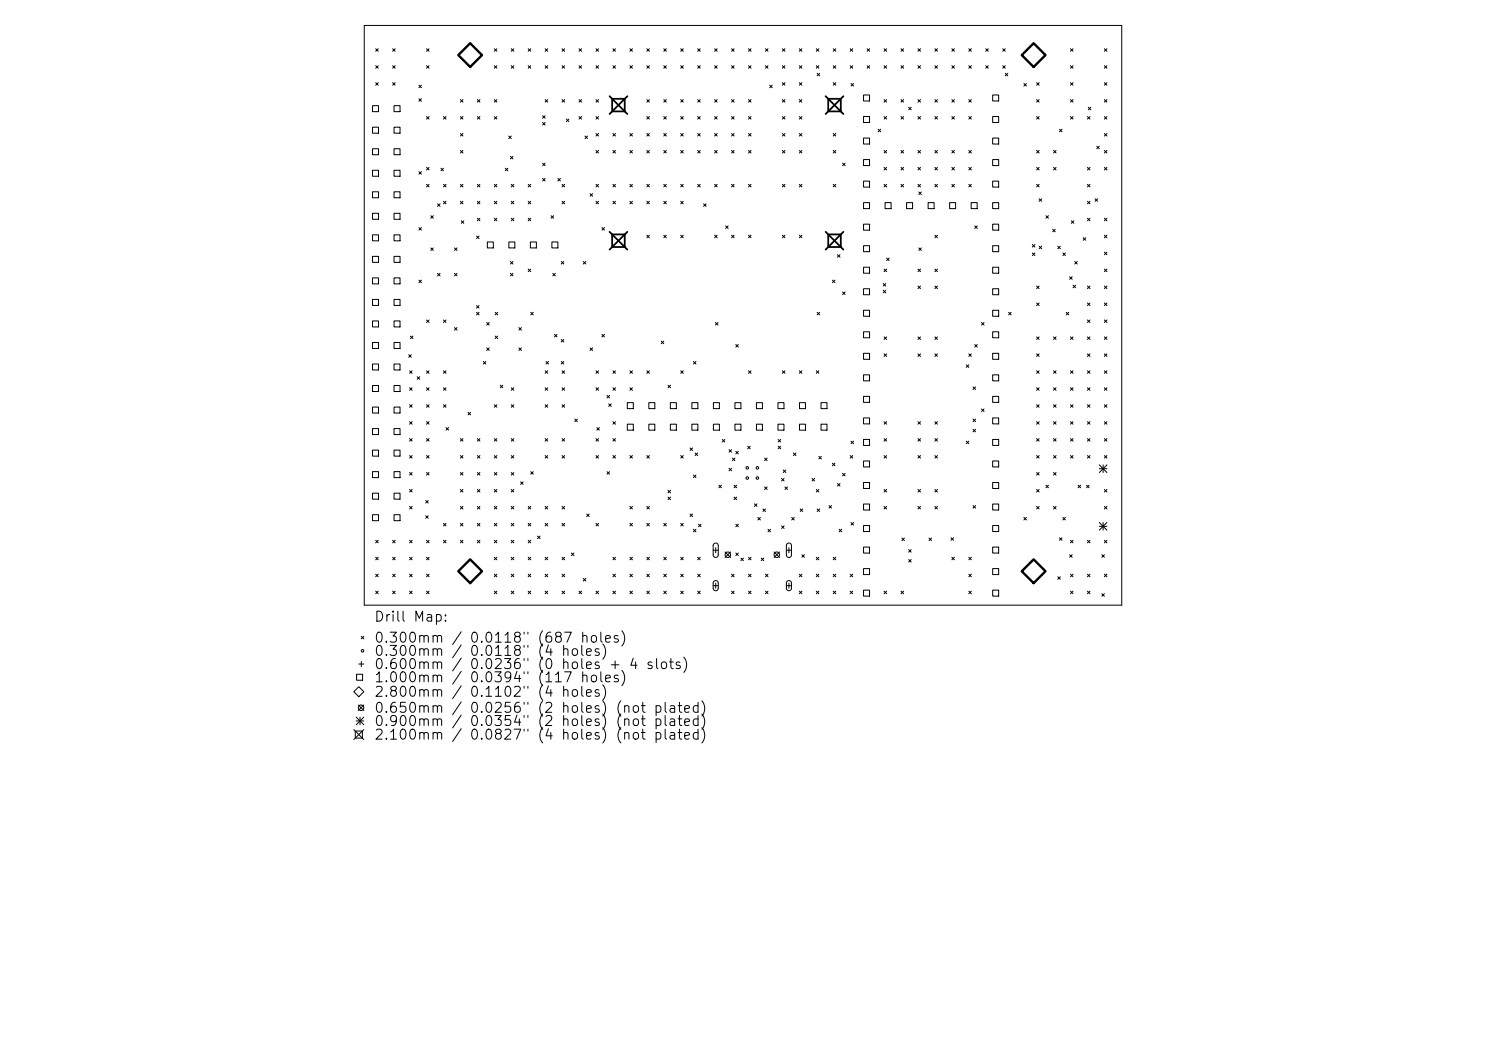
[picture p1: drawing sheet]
<svg xmlns="http://www.w3.org/2000/svg" width="297mm" height="210mm" viewBox="0 0 297 210" stroke-linecap="round" stroke-linejoin="round" font-family="sans-serif">
<defs><g id="words">
<g font-size="2">
<text x="74.6" y="124.7">Drill Map:</text>
<text x="74.6" y="128.9">0.300mm / 0.0118&quot; (687 holes)</text>
<text x="74.6" y="131.6">0.300mm</text>
<text x="93.7" y="131.6">0.0118&quot; (4</text>
<text x="74.6" y="134.2">0.600mm</text>
<text x="74.6" y="136.8">1.000mm / 0.0394&quot; (117 holes)</text>
<text x="93.7" y="134.2">0.0236&quot; (0 holes + 4 slots)</text>
<text x="74.6" y="139.7">2.800mm / 0.1102&quot; (4</text>
<text x="74.6" y="142.9">0.650mm / 0.0256&quot; (2 holes) (not plated)</text>
<text x="74.6" y="145.6">0.900mm / 0.0354&quot; (2 holes) (not plated)</text>
<text x="74.6" y="148.3">2.100mm / 0.0827&quot; (4 holes) (not plated)</text>
</g>
</g></defs>
<g fill="none" stroke="#000" stroke-width=".2">
<path d="M72.8 5.1h151.4v115.8h-151.4zM75.1 9.7l.5 .5M75.1 13.1l.5 .5M75.1 16.5l.5 .5M75.6 9.7l-.5 .5M75.6 13.1l-.5 .5M75.6 16.5l-.5 .5M78.5 13.1l.5 .5M78.5 16.5l.5 .5M78.5 9.7l.5 .5M79 9.7l-.5 .5M79 13.1l-.5 .5"/>
<path d="M79 16.5l-.5 .5M83.7 17l.5 .5M83.7 19.7l.5 .5M84.2 17l-.5 .5M84.2 19.7l-.5 .5M85.2 9.7l.6 .5M85.2 13.1l.6 .5M85.8 9.7l-.6 .5M85.8 13.1l-.6 .5M92 19.9l.5 .5M92.5 19.9l-.5 .5M95.4 19.9l.5 .5"/>
<path d="M95.9 19.9l-.5 .5M98.8 9.7l.5 .5M98.8 13.1l.5 .5M98.8 19.9l.5 .5M99.3 9.7l-.5 .5M99.3 19.9l-.5 .5M99.3 13.1l-.5 .5M102.2 13.1l.5 .5M102.2 9.7l.5 .5M102.7 9.7l-.5 .5M102.7 13.1l-.5 .5M105.6 13.1l.5 .5"/>
<path d="M105.6 9.7l.5 .5M106.1 13.1l-.5 .5M106.1 9.7l-.5 .5M109 19.9l.5 .5M109 13.1l.5 .5M109 9.7l.5 .5M109.5 9.7l-.5 .5M109.5 13.1l-.5 .5M109.5 19.9l-.5 .5M112.3 19.9l.6 .5M112.3 13.1l.6 .5M112.3 9.7l.6 .5"/>
<path d="M112.9 9.7l-.6 .5M112.9 13.1l-.6 .5M112.9 19.9l-.6 .5M115.7 9.7l.5 .5M115.7 13.1l.5 .5M115.7 19.9l.5 .5M116.2 19.9l-.5 .5M116.2 9.7l-.5 .5M116.2 13.1l-.5 .5M119.1 13.1l.5 .5M119.1 9.7l.5 .5M119.1 19.9l.5 .5"/>
<path d="M119.6 9.7l-.5 .5M119.6 13.1l-.5 .5M119.6 19.9l-.5 .5M122.5 13.1l.5 .5M122.5 9.7l.5 .5M123 13.1l-.5 .5M123 9.7l-.5 .5M125.9 13.1l.5 .5M125.9 9.7l.5 .5M126.4 9.7l-.5 .5M126.4 13.1l-.5 .5M129.3 19.9l.5 .5"/>
<path d="M129.3 13.1l.5 .5M129.3 9.7l.5 .5M129.8 13.1l-.5 .5M129.8 9.7l-.5 .5M129.8 19.9l-.5 .5M132.7 19.9l.5 .5M132.7 13.1l.5 .5M132.7 9.7l.5 .5M133.2 9.7l-.5 .5M133.2 13.1l-.5 .5M133.2 19.9l-.5 .5M136.1 19.9l.5 .5"/>
<path d="M136.1 13.1l.5 .5M136.1 9.7l.5 .5M136.6 9.7l-.5 .5M136.6 13.1l-.5 .5M136.6 19.9l-.5 .5M139.4 9.7l.5 .5M139.4 13.1l.5 .5M139.4 19.9l.5 .5M139.9 19.9l-.5 .5M139.9 9.7l-.5 .5M139.9 13.1l-.5 .5M142.8 13.1l.5 .5"/>
<path d="M142.8 9.7l.5 .5M142.8 19.9l.5 .5M143.3 19.9l-.5 .5M143.3 9.7l-.5 .5M143.3 13.1l-.5 .5M146.2 19.9l.5 .5M146.2 13.1l.5 .5M146.2 9.7l.5 .5M146.7 19.9l-.5 .5M146.7 9.7l-.5 .5M146.7 13.1l-.5 .5M149.6 19.9l.5 .5"/>
<path d="M149.6 13.1l.5 .5M149.6 9.7l.5 .5M150.1 13.1l-.5 .5M150.1 19.9l-.5 .5M150.1 9.7l-.5 .5M153 13.1l.5 .5M153 9.7l.5 .5M153.5 9.7l-.5 .5M153.5 13.1l-.5 .5M153.8 17l.5 .5M154.3 17l-.5 .5M156.4 19.9l.5 .5"/>
<path d="M156.4 16.5l.5 .5M156.4 13.1l.5 .5M156.4 9.7l.5 .5M156.9 9.7l-.5 .5M156.9 13.1l-.5 .5M156.9 16.5l-.5 .5M156.9 19.9l-.5 .5M159.8 19.9l.5 .5M159.8 16.5l.5 .5M159.8 13.1l.5 .5M159.8 9.7l.5 .5M160.3 9.7l-.5 .5"/>
<path d="M160.3 13.1l-.5 .5M160.3 16.5l-.5 .5M160.3 19.9l-.5 .5M163.1 13.1l.6 .5M163.1 9.7l.6 .5M163.3 14.7l.5 .5M163.7 9.7l-.6 .5M163.7 13.1l-.6 .5M163.8 14.7l-.5 .5M166.5 9.7l.5 .5M166.5 13.1l.5 .5M166.5 16.5l.5 .5"/>
<path d="M167 16.5l-.5 .5M167 9.7l-.5 .5M167 13.1l-.5 .5M169.9 13.1l.5 .5M169.9 9.7l.5 .5M170.1 16.7l.5 .5M170.4 13.1l-.5 .5M170.4 9.7l-.5 .5M170.6 16.7l-.5 .5M172.6 19h1.2v1.2h-1.2zM173.3 13.1l.5 .5M173.3 9.7l.5 .5"/>
<path d="M173.8 9.7l-.5 .5M173.8 13.1l-.5 .5M176.7 19.9l.5 .5M176.7 13.1l.5 .5M176.7 9.7l.5 .5M177.2 9.7l-.5 .5M177.2 13.1l-.5 .5M177.2 19.9l-.5 .5M180.1 19.9l.5 .5M180.1 13.1l.5 .5M180.1 9.7l.5 .5M180.6 9.7l-.5 .5"/>
<path d="M180.6 13.1l-.5 .5M180.6 19.9l-.5 .5M183.5 19.9l.5 .5M183.5 13.1l.5 .5M183.5 9.7l.5 .5M184 9.7l-.5 .5M184 13.1l-.5 .5M184 19.9l-.5 .5M186.9 19.9l.5 .5M186.9 13.1l.5 .5M186.9 9.7l.5 .5M187.4 9.7l-.5 .5"/>
<path d="M187.4 13.1l-.5 .5M187.4 19.9l-.5 .5M190.2 9.7l.6 .5M190.2 13.1l.6 .5M190.2 19.9l.6 .5M190.8 13.1l-.6 .5M190.8 9.7l-.6 .5M190.8 19.9l-.6 .5M193.6 13.1l.5 .5M193.6 9.7l.5 .5M193.6 19.9l.5 .5M194.1 9.7l-.5 .5"/>
<path d="M194.1 13.1l-.5 .5M194.1 19.9l-.5 .5M197 13.1l.5 .5M197 9.7l.5 .5M197.5 9.7l-.5 .5M197.5 13.1l-.5 .5M198.4 19h1.2v1.2h-1.2zM200.4 13.1l.5 .5M200.4 9.7l.5 .5M200.9 9.7l-.5 .5M200.9 13.1l-.5 .5M200.9 14.7l.5 .5"/>
<path d="M201.4 14.7l-.5 .5M204.6 16.7l.5 .5M205.1 16.7l-.5 .5M207.2 19.9l.5 .5M207.2 16.5l.5 .5M207.7 16.5l-.5 .5M207.7 19.9l-.5 .5M214 9.7l.5 .5M214 13.1l.5 .5M214 16.5l.5 .5M214 19.9l.5 .5M214.5 9.7l-.5 .5"/>
<path d="M214.5 13.1l-.5 .5M214.5 16.5l-.5 .5M214.5 19.9l-.5 .5M220.7 16.5l.5 .5M220.7 19.9l.5 .5M220.7 9.7l.5 .5M220.7 13.1l.5 .5M221.2 9.7l-.5 .5M221.2 13.1l-.5 .5M221.2 16.5l-.5 .5M221.2 19.9l-.5 .5M74.5 21.1h1.2v1.2h-1.2z"/>
<path d="M74.5 25.4h1.2v1.2h-1.2zM74.5 29.7h1.2v1.2h-1.2zM74.5 34h1.2v1.2h-1.2zM74.5 38.3h1.2v1.2h-1.2zM78.8 21.1h1.2v1.2h-1.2zM78.8 25.4h1.2v1.2h-1.2zM78.8 29.7h1.2v1.2h-1.2zM78.8 34h1.2v1.2h-1.2zM78.8 38.3h1.2v1.2h-1.2zM83.7 34.3l.5 .5M84.2 34.3l-.5 .5M85.2 23.3l.6 .5"/>
<path d="M85.2 33.5l.6 .5M85.2 36.8l.6 .5M85.8 23.3l-.6 .5M85.8 33.5l-.6 .5M85.8 36.8l-.6 .5M88.1 33.6l.5 .5M88.6 23.3l.5 .5M88.6 36.8l.5 .5M88.6 33.6l-.5 .5M89.1 23.3l-.5 .5M89.1 36.8l-.5 .5M92 23.3l.5 .5"/>
<path d="M92 26.7l.5 .5M92 30.1l.5 .5M92 36.8l.5 .5M92.5 26.7l-.5 .5M92.5 30.1l-.5 .5M92.5 36.8l-.5 .5M92.5 23.3l-.5 .5M95.4 23.3l.5 .5M95.4 36.8l.5 .5M95.9 23.3l-.5 .5M95.9 36.8l-.5 .5M98.8 36.8l.5 .5"/>
<path d="M98.8 23.3l.5 .5M99.3 23.3l-.5 .5M99.3 36.8l-.5 .5M101 33.6l.5 .5M101.5 33.6l-.5 .5M101.7 27.2l.5 .5M102 31.2l.5 .6M102.2 27.2l-.5 .5M102.2 36.8l.5 .5M102.5 31.2l-.5 .6M102.7 36.8l-.5 .5M105.6 36.8l.5 .5"/>
<path d="M106.1 36.8l-.5 .5M108.4 23.1l.6 .5M108.4 24.5l.6 .5M108.4 32.6l.6 .5M108.4 35.7l.6 .5M109 23.1l-.6 .5M109 24.5l-.6 .5M109 32.6l-.6 .5M109 35.7l-.6 .5M111.5 35.7l.5 .5M112 35.7l-.5 .5M112.3 36.8l.6 .5"/>
<path d="M112.9 36.8l-.6 .5M113.2 23.8l.5 .5M113.7 23.8l-.5 .5M115.7 23.3l.5 .5M116.2 23.3l-.5 .5M116.9 27.2l.5 .5M117.4 27.2l-.5 .5M117.9 38.7l.5 .5M118.4 38.7l-.5 .5M119.1 23.3l.5 .5M119.1 26.7l.5 .5M119.1 30.1l.5 .5"/>
<path d="M119.1 36.8l.5 .5M119.6 36.8l-.5 .5M119.6 23.3l-.5 .5M119.6 26.7l-.5 .5M119.6 30.1l-.5 .5M122.5 26.7l.5 .5M122.5 30.1l.5 .5M122.5 36.8l.5 .5M123 36.8l-.5 .5M123 26.7l-.5 .5M123 30.1l-.5 .5M125.9 30.1l.5 .5"/>
<path d="M125.9 26.7l.5 .5M125.9 36.8l.5 .5M126.4 30.1l-.5 .5M126.4 36.8l-.5 .5M126.4 26.7l-.5 .5M129.3 23.3l.5 .5M129.3 26.7l.5 .5M129.3 36.8l.5 .5M129.3 30.1l.5 .5M129.8 30.1l-.5 .5M129.8 36.8l-.5 .5M129.8 23.3l-.5 .5"/>
<path d="M129.8 26.7l-.5 .5M132.7 26.7l.5 .5M132.7 30.1l.5 .5M132.7 36.8l.5 .5M132.7 23.3l.5 .5M133.2 26.7l-.5 .5M133.2 30.1l-.5 .5M133.2 36.8l-.5 .5M133.2 23.3l-.5 .5M136.1 30.1l.5 .5M136.1 26.7l.5 .5M136.1 36.8l.5 .5"/>
<path d="M136.1 23.3l.5 .5M136.6 23.3l-.5 .5M136.6 26.7l-.5 .5M136.6 30.1l-.5 .5M136.6 36.8l-.5 .5M139.4 23.3l.5 .5M139.4 26.7l.5 .5M139.4 30.1l.5 .5M139.4 36.8l.5 .5M139.9 23.3l-.5 .5M139.9 26.7l-.5 .5M139.9 30.1l-.5 .5"/>
<path d="M139.9 36.8l-.5 .5M142.8 23.3l.5 .5M142.8 26.7l.5 .5M142.8 30.1l.5 .5M142.8 36.8l.5 .5M143.3 23.3l-.5 .5M143.3 26.7l-.5 .5M143.3 30.1l-.5 .5M143.3 36.8l-.5 .5M146.2 26.7l.5 .5M146.2 30.1l.5 .5M146.2 36.8l.5 .5"/>
<path d="M146.2 23.3l.5 .5M146.7 36.8l-.5 .5M146.7 23.3l-.5 .5M146.7 26.7l-.5 .5M146.7 30.1l-.5 .5M149.6 23.3l.5 .5M149.6 30.1l.5 .5M149.6 36.8l.5 .5M149.6 26.7l.5 .5M150.1 36.8l-.5 .5M150.1 23.3l-.5 .5M150.1 26.7l-.5 .5"/>
<path d="M150.1 30.1l-.5 .5M156.4 26.7l.5 .5M156.4 30.1l.5 .5M156.4 36.8l.5 .5M156.4 23.3l.5 .5M156.9 26.7l-.5 .5M156.9 30.1l-.5 .5M156.9 23.3l-.5 .5M156.9 36.8l-.5 .5M159.8 30.1l.5 .5M159.8 26.7l.5 .5M159.8 36.8l.5 .5"/>
<path d="M159.8 23.3l.5 .5M160.3 23.3l-.5 .5M160.3 26.7l-.5 .5M160.3 30.1l-.5 .5M160.3 36.8l-.5 .5M166.5 26.7l.5 .5M166.5 30.1l.5 .5M166.5 36.8l.5 .5M167 26.7l-.5 .5M167 30.1l-.5 .5M167 36.8l-.5 .5M168.4 32.6l.5 .5"/>
<path d="M168.9 32.6l-.5 .5M172.6 23.3h1.2v1.2h-1.2zM172.6 27.6h1.2v1.2h-1.2zM172.6 31.9h1.2v1.2h-1.2zM172.6 36.2h1.2v1.2h-1.2zM175.5 25.8l.5 .5M176 25.8l-.5 .5M176.7 23.3l.5 .5M176.7 36.8l.5 .5M176.7 30.1l.5 .5M176.7 33.5l.5 .5M177.2 36.8l-.5 .5"/>
<path d="M177.2 23.3l-.5 .5M177.2 30.1l-.5 .5M177.2 33.5l-.5 .5M180.1 23.3l.5 .5M180.1 30.1l.5 .5M180.1 33.5l.5 .5M180.1 36.8l.5 .5M180.6 33.5l-.5 .5M180.6 36.8l-.5 .5M180.6 23.3l-.5 .5M180.6 30.1l-.5 .5M181.6 21.4l.5 .5"/>
<path d="M182.1 21.4l-.5 .5M183.5 30.1l.5 .5M183.5 33.5l.5 .5M183.5 23.3l.5 .5M183.5 36.8l.5 .5M183.6 38.4l.5 .5M184 30.1l-.5 .5M184 33.5l-.5 .5M184 36.8l-.5 .5M184 23.3l-.5 .5M184.1 38.4l-.5 .5M186.9 30.1l.5 .5"/>
<path d="M186.9 33.5l.5 .5M186.9 36.8l.5 .5M186.9 23.3l.5 .5M187.4 30.1l-.5 .5M187.4 33.5l-.5 .5M187.4 36.8l-.5 .5M187.4 23.3l-.5 .5M190.2 23.3l.6 .5M190.2 30.1l.6 .5M190.2 33.5l.6 .5M190.2 36.8l.6 .5M190.8 30.1l-.6 .5"/>
<path d="M190.8 33.5l-.6 .5M190.8 36.8l-.6 .5M190.8 23.3l-.6 .5M193.6 23.3l.5 .5M193.6 33.5l.5 .5M193.6 36.8l.5 .5M193.6 30.1l.5 .5M194.1 23.3l-.5 .5M194.1 30.1l-.5 .5M194.1 33.5l-.5 .5M194.1 36.8l-.5 .5M198.4 23.3h1.2v1.2h-1.2z"/>
<path d="M198.4 27.6h1.2v1.2h-1.2zM198.4 31.9h1.2v1.2h-1.2zM198.4 36.2h1.2v1.2h-1.2zM207.2 30.1l.5 .5M207.2 36.8l.5 .5M207.2 23.3l.5 .5M207.2 33.5l.5 .5M207.7 23.3l-.5 .5M207.7 30.1l-.5 .5M207.7 33.5l-.5 .5M207.7 36.8l-.5 .5M207.7 39.7l.5 .5"/>
<path d="M208.2 39.7l-.5 .5M210.6 30.1l.5 .5M210.6 33.5l.5 .5M211.1 30.1l-.5 .5M211.1 33.5l-.5 .5M211.8 25.8l.5 .5M212.3 25.8l-.5 .5M214 23.3l.5 .5M214.5 23.3l-.5 .5M217.3 23.3l.5 .5M217.3 33.5l.5 .5M217.3 36.8l.5 .5"/>
<path d="M217.5 21.4l.5 .5M217.8 23.3l-.5 .5M217.8 33.5l-.5 .5M217.8 36.8l-.5 .5M218 21.4l-.5 .5M218.9 39.7l.5 .5M219.2 29.2l.5 .5M219.4 39.7l-.5 .5M219.7 29.2l-.5 .5M220.7 23.3l.5 .5M220.7 26.7l.5 .5M220.7 30.1l.5 .5"/>
<path d="M220.7 33.5l.5 .5M221.2 23.3l-.5 .5M221.2 26.7l-.5 .5M221.2 30.1l-.5 .5M221.2 33.5l-.5 .5M74.5 42.6h1.2v1.2h-1.2zM74.5 46.9h1.2v1.2h-1.2zM74.5 51.2h1.2v1.2h-1.2zM74.5 55.5h1.2v1.2h-1.2zM74.5 59.8h1.2v1.2h-1.2zM78.8 42.6h1.2v1.2h-1.2zM78.8 46.9h1.2v1.2h-1.2z"/>
<path d="M78.8 51.2h1.2v1.2h-1.2zM78.8 55.5h1.2v1.2h-1.2zM78.8 59.8h1.2v1.2h-1.2zM83.7 45.5l.5 .5M83.7 56l.5 .5M84.2 45.5l-.5 .5M84.2 56l-.5 .5M86.1 43.1l.5 .5M86.1 49.5l.5 .5M86.6 43.1l-.5 .5M86.6 49.5l-.5 .5M87.5 40.7l.5 .5"/>
<path d="M87.5 54.6l.5 .5M88 40.7l-.5 .5M88 54.6l-.5 .5M88.6 40.2l.5 .5M89.1 40.2l-.5 .5M90.8 49.5l.5 .5M90.8 54.6l.5 .5M91.3 49.5l-.5 .5M91.3 54.6l-.5 .5M92 40.2l.5 .5M92.2 44.1l.5 .5M92.5 40.2l-.5 .5"/>
<path d="M92.7 44.1l-.5 .5M95.2 47.2l.5 .5M95.4 40.2l.5 .5M95.4 43.6l.5 .5M95.7 47.2l-.5 .5M95.9 40.2l-.5 .5M95.9 43.6l-.5 .5M97.4 48.3h1.2v1.2h-1.2zM98.8 43.6l.5 .5M98.8 40.2l.5 .5M99.3 43.6l-.5 .5M99.3 40.2l-.5 .5"/>
<path d="M101.7 48.3h1.2v1.2h-1.2zM102 52.2l.5 .6M102 54.6l.5 .5M102.2 40.2l.5 .5M102.2 43.6l.5 .5M102.5 52.2l-.5 .6M102.5 54.6l-.5 .5M102.7 40.2l-.5 .5M102.7 43.6l-.5 .5M105.6 40.2l.5 .5M105.6 43.6l.5 .5M105.6 53.8l.5 .5"/>
<path d="M106 48.3h1.2v1.2h-1.2zM106.1 53.8l-.5 .5M106.1 40.2l-.5 .5M106.1 43.6l-.5 .5M110.1 43.1l.6 .5M110.3 48.3h1.2v1.2h-1.2zM110.5 54.6l.5 .5M110.7 43.1l-.6 .5M111 54.6l-.5 .5M112.2 52.2l.5 .6M112.3 40.2l.6 .5M112.7 52.2l-.5 .6"/>
<path d="M112.9 40.2l-.6 .5M116.6 52.2l.5 .6M117.1 52.2l-.5 .6M119.1 40.2l.5 .5M119.6 40.2l-.5 .5M120.3 45.5l.5 .5M120.8 45.5l-.5 .5M122.5 40.2l.5 .5M123 40.2l-.5 .5M125.9 40.2l.5 .5M126.4 40.2l-.5 .5M129.3 40.2l.5 .5"/>
<path d="M129.3 47l.5 .5M129.8 40.2l-.5 .5M129.8 47l-.5 .5M132.7 40.2l.5 .5M132.7 47l.5 .5M133.2 40.2l-.5 .5M133.2 47l-.5 .5M136.1 40.2l.5 .5M136.1 47l.5 .5M136.6 47l-.5 .5M136.6 40.2l-.5 .5M140.6 40.7l.5 .5"/>
<path d="M141.1 40.7l-.5 .5M142.8 47l.5 .5M143.3 47l-.5 .5M145 45.1l.5 .5M145.5 45.1l-.5 .5M146.2 47l.5 .5M146.7 47l-.5 .5M149.6 47l.5 .5M150.1 47l-.5 .5M156.4 47l.5 .5M156.9 47l-.5 .5M159.8 47l.5 .5"/>
<path d="M160.3 47l-.5 .5M166.4 56l.5 .5M166.9 56l-.5 .5M167.4 50.9l.5 .5M167.9 50.9l-.5 .5M168.4 58.3l.5 .6M168.9 58.3l-.5 .6M172.6 40.5h1.2v1.2h-1.2zM172.6 44.8h1.2v1.2h-1.2zM172.6 49.1h1.2v1.2h-1.2zM172.6 53.4h1.2v1.2h-1.2zM172.6 57.7h1.2v1.2h-1.2z"/>
<path d="M176.5 56.7l.5 .5M176.5 58l.5 .5M176.7 53.8l.5 .5M176.9 40.5h1.2v1.2h-1.2zM177 56.7l-.5 .5M177 58l-.5 .5M177.2 53.8l-.5 .5M177.2 51.6l.5 .5M177.7 51.6l-.5 .5M181.2 40.5h1.2v1.2h-1.2zM183.5 53.8l.5 .5M183.5 57.2l.5 .5"/>
<path d="M183.6 49.5l.5 .5M184 53.8l-.5 .5M184 57.2l-.5 .5M184.1 49.5l-.5 .5M185.5 40.5h1.2v1.2h-1.2zM186.9 47l.5 .5M186.9 57.2l.5 .5M186.9 53.8l.5 .5M187.4 47l-.5 .5M187.4 53.8l-.5 .5M187.4 57.2l-.5 .5M189.8 40.5h1.2v1.2h-1.2z"/>
<path d="M194.1 40.5h1.2v1.2h-1.2zM194.8 45.1l.5 .5M195.3 45.1l-.5 .5M198.4 40.5h1.2v1.2h-1.2zM198.4 44.8h1.2v1.2h-1.2zM198.4 49.1h1.2v1.2h-1.2zM198.4 53.4h1.2v1.2h-1.2zM198.4 57.7h1.2v1.2h-1.2zM206.3 48.9l.5 .5M206.3 50.6l.5 .5M206.8 48.9l-.5 .5M206.8 50.6l-.5 .5"/>
<path d="M207.2 57.2l.5 .5M207.7 57.2l-.5 .5M207.7 49.2l.5 .5M208.2 49.2l-.5 .5M209 43.1l.6 .5M209.6 43.1l-.6 .5M210.4 45.8l.5 .5M210.9 45.8l-.5 .5M211.4 49.2l.5 .5M211.9 49.2l-.5 .5M212.4 50.6l.5 .5M212.9 50.6l-.5 .5"/>
<path d="M213.8 55.3l.5 .5M214.1 44.1l.5 .5M214.3 55.3l-.5 .5M214.5 57l.5 .5M214.6 44.1l-.5 .5M214.8 52.2l.5 .6M215 57l-.5 .5M215.3 52.2l-.5 .6M216.5 47.5l.5 .5M217 47.5l-.5 .5M217.3 40.2l.5 .5M217.3 43.6l.5 .5"/>
<path d="M217.3 57.2l.5 .5M217.8 57.2l-.5 .5M217.8 40.2l-.5 .5M217.8 43.6l-.5 .5M220.7 43.6l.5 .5M220.7 47l.5 .5M220.7 50.4l.5 .5M220.7 53.8l.5 .5M220.7 57.2l.5 .5M221.2 47l-.5 .5M221.2 50.4l-.5 .5M221.2 53.8l-.5 .5"/>
<path d="M221.2 57.2l-.5 .5M221.2 43.6l-.5 .5M74.5 64.1h1.2v1.2h-1.2zM74.5 68.4h1.2v1.2h-1.2zM74.5 72.7h1.2v1.2h-1.2zM74.5 77h1.2v1.2h-1.2zM78.8 64.1h1.2v1.2h-1.2zM78.8 68.4h1.2v1.2h-1.2zM78.8 72.7h1.2v1.2h-1.2zM78.8 77h1.2v1.2h-1.2zM81.7 70.9l.5 .5M81.9 74.1l.5 .5"/>
<path d="M81.9 77.5l.5 .5M82 67.2l.5 .5M82.2 70.9l-.5 .5M82.4 74.1l-.5 .5M82.4 77.5l-.5 .5M82.5 67.2l-.5 .5M83.4 75.3l.5 .5M83.9 75.3l-.5 .5M85.2 77.5l.6 .5M85.2 63.9l.6 .5M85.2 74.1l.6 .5M85.8 74.1l-.6 .5"/>
<path d="M85.8 77.5l-.6 .5M85.8 63.9l-.6 .5M88.6 77.5l.5 .5M88.6 63.9l.5 .5M88.6 74.1l.5 .5M89.1 63.9l-.5 .5M89.1 74.1l-.5 .5M89.1 77.5l-.5 .5M90.8 65.5l.5 .5M91.3 65.5l-.5 .5M95.2 61.1l.5 .5M95.2 62.4l.5 .5"/>
<path d="M95.7 61.1l-.5 .5M95.7 62.4l-.5 .5M96.6 72.2l.5 .5M97.1 72.2l-.5 .5M97.3 64.4l.5 .5M97.3 69.5l.5 .5M97.8 64.4l-.5 .5M97.8 69.5l-.5 .5M99 62.4l.5 .5M99 67.2l.5 .5M99.5 67.2l-.5 .5M99.5 62.4l-.5 .5"/>
<path d="M100 77l.5 .5M100.5 77l-.5 .5M102.2 77.5l.5 .5M102.7 77.5l-.5 .5M103.7 65.5l.5 .5M103.7 69.5l.5 .5M104.2 65.5l-.5 .5M104.2 69.5l-.5 .5M106.1 62.4l.5 .5M106.6 62.4l-.5 .5M109 74.1l.5 .5M109 77.5l.5 .5"/>
<path d="M109.1 72.2l.5 .5M109.5 74.1l-.5 .5M109.5 77.5l-.5 .5M109.6 72.2l-.5 .5M110.8 66.8l.5 .5M111.3 66.8l-.5 .5M112.2 67.8l.5 .5M112.2 72.2l.5 .5M112.3 74.1l.6 .5M112.3 77.5l.6 .5M112.7 67.8l-.5 .5M112.7 72.2l-.5 .5"/>
<path d="M112.9 74.1l-.6 .5M112.9 77.5l-.6 .5M117.9 69.5l.5 .5M118.4 69.5l-.5 .5M119.1 74.1l.5 .5M119.1 77.5l.5 .5M119.6 74.1l-.5 .5M119.6 77.5l-.5 .5M120.3 66.8l.5 .5M120.8 66.8l-.5 .5M121.3 79l.5 .5M121.8 79l-.5 .5"/>
<path d="M122.5 74.1l.5 .5M122.5 77.5l.5 .5M123 77.5l-.5 .5M123 74.1l-.5 .5M125.9 77.5l.5 .5M125.9 74.1l.5 .5M126.4 74.1l-.5 .5M126.4 77.5l-.5 .5M129.3 74.1l.5 .5M129.8 74.1l-.5 .5M132.2 68.2l.5 .5M132.7 68.2l-.5 .5"/>
<path d="M133.5 77l.5 .5M134 77l-.5 .5M136.1 74.1l.5 .5M136.6 74.1l-.5 .5M138.6 72.2l.5 .5M139.1 72.2l-.5 .5M143 64.4l.5 .5M143.5 64.4l-.5 .5M147.1 68.8l.5 .6M147.6 68.8l-.5 .6M149.6 74.1l.5 .5M150.1 74.1l-.5 .5"/>
<path d="M156.4 74.1l.5 .5M156.9 74.1l-.5 .5M159.8 74.1l.5 .5M160.3 74.1l-.5 .5M163.1 74.1l.6 .5M163.3 62.4l.5 .5M163.7 74.1l-.6 .5M163.8 62.4l-.5 .5M172.6 62h1.2v1.2h-1.2zM172.6 66.3h1.2v1.2h-1.2zM172.6 70.6h1.2v1.2h-1.2zM172.6 74.9h1.2v1.2h-1.2z"/>
<path d="M172.6 79.2h1.2v1.2h-1.2zM176.7 67.3l.5 .5M176.7 70.7l.5 .5M177.2 67.3l-.5 .5M177.2 70.7l-.5 .5M183.5 67.3l.5 .5M183.5 70.7l.5 .5M184 67.3l-.5 .5M184 70.7l-.5 .5M186.9 70.7l.5 .5M186.9 67.3l.5 .5M187.4 70.7l-.5 .5"/>
<path d="M187.4 67.3l-.5 .5M193.1 72.9l.5 .5M193.6 72.9l-.5 .5M193.6 70.7l.5 .5M194.1 70.7l-.5 .5M194.5 77.3l.5 .5M194.8 68.8l.5 .6M195 77.3l-.5 .5M195.3 68.8l-.5 .6M196.2 64.4l.5 .5M196.7 64.4l-.5 .5M198.4 62h1.2v1.2h-1.2z"/>
<path d="M198.4 66.3h1.2v1.2h-1.2zM198.4 70.6h1.2v1.2h-1.2zM198.4 74.9h1.2v1.2h-1.2zM198.4 79.2h1.2v1.2h-1.2zM201.6 62.4l.5 .5M202.1 62.4l-.5 .5M207.2 60.5l.5 .6M207.2 67.3l.5 .5M207.2 70.7l.5 .5M207.2 74.1l.5 .5M207.2 77.5l.5 .5M207.7 60.5l-.5 .6"/>
<path d="M207.7 67.3l-.5 .5M207.7 70.7l-.5 .5M207.7 74.1l-.5 .5M207.7 77.5l-.5 .5M210.6 74.1l.5 .5M210.6 77.5l.5 .5M210.6 67.3l.5 .5M211.1 67.3l-.5 .5M211.1 74.1l-.5 .5M211.1 77.5l-.5 .5M213.1 62.4l.5 .5M213.6 62.4l-.5 .5"/>
<path d="M214 67.3l.5 .5M214 74.1l.5 .5M214 77.5l.5 .5M214.5 67.3l-.5 .5M214.5 74.1l-.5 .5M214.5 77.5l-.5 .5M217.3 60.5l.5 .6M217.3 63.9l.5 .5M217.3 67.3l.5 .5M217.3 70.7l.5 .5M217.3 74.1l.5 .5M217.3 77.5l.5 .5"/>
<path d="M217.8 60.5l-.5 .6M217.8 63.9l-.5 .5M217.8 67.3l-.5 .5M217.8 70.7l-.5 .5M217.8 77.5l-.5 .5M217.8 74.1l-.5 .5M220.7 60.5l.5 .6M220.7 63.9l.5 .5M220.7 67.3l.5 .5M220.7 70.7l.5 .5M220.7 74.1l.5 .5M220.7 77.5l.5 .5"/>
<path d="M221.2 60.5l-.5 .6M221.2 63.9l-.5 .5M221.2 67.3l-.5 .5M221.2 74.1l-.5 .5M221.2 70.7l-.5 .5M221.2 77.5l-.5 .5M74.5 81.3h1.2v1.2h-1.2zM74.5 85.6h1.2v1.2h-1.2zM74.5 89.9h1.2v1.2h-1.2zM74.5 94.2h1.2v1.2h-1.2zM74.5 98.5h1.2v1.2h-1.2zM78.8 81.3h1.2v1.2h-1.2z"/>
<path d="M78.8 85.6h1.2v1.2h-1.2zM78.8 89.9h1.2v1.2h-1.2zM78.8 94.2h1.2v1.2h-1.2zM78.8 98.5h1.2v1.2h-1.2zM81.9 80.9l.5 .5M81.9 84.3l.5 .5M81.9 87.6l.5 .6M81.9 91l.5 .5M81.9 94.4l.5 .5M81.9 97.8l.5 .5M82.4 80.9l-.5 .5M82.4 84.3l-.5 .5"/>
<path d="M82.4 87.6l-.5 .6M82.4 91l-.5 .5M82.4 94.4l-.5 .5M82.4 97.8l-.5 .5M85.2 80.9l.6 .5M85.2 84.3l.6 .5M85.2 87.6l.6 .6M85.2 91l.6 .5M85.2 94.4l.6 .5M85.8 80.9l-.6 .5M85.8 84.3l-.6 .5M85.8 87.6l-.6 .6"/>
<path d="M85.8 91l-.6 .5M85.8 94.4l-.6 .5M88.6 80.9l.5 .5M89.1 80.9l-.5 .5M89.1 85.4l.6 .5M89.7 85.4l-.6 .5M92 87.6l.5 .6M92 91l.5 .5M92 94.4l.5 .5M92 97.8l.5 .5M92.5 91l-.5 .5M92.5 94.4l-.5 .5"/>
<path d="M92.5 87.6l-.5 .6M92.5 97.8l-.5 .5M93.5 82.4l.6 .5M94.1 82.4l-.6 .5M95.4 91l.5 .5M95.4 94.4l.5 .5M95.4 97.8l.5 .5M95.4 87.6l.5 .6M95.9 87.6l-.5 .6M95.9 97.8l-.5 .5M95.9 91l-.5 .5M95.9 94.4l-.5 .5"/>
<path d="M98.8 94.4l.5 .5M98.8 97.8l.5 .5M98.8 87.6l.5 .6M98.8 91l.5 .5M98.8 80.9l.5 .5M99.3 94.4l-.5 .5M99.3 87.6l-.5 .6M99.3 97.8l-.5 .5M99.3 80.9l-.5 .5M99.3 91l-.5 .5M102.2 97.8l.5 .5M102.2 91l.5 .5"/>
<path d="M102.2 94.4l.5 .5M102.2 80.9l.5 .5M102.2 87.6l.5 .6M102.7 80.9l-.5 .5M102.7 91l-.5 .5M102.7 94.4l-.5 .5M102.7 97.8l-.5 .5M102.7 87.6l-.5 .6M104 96.3l.6 .5M104.6 96.3l-.6 .5M106.1 94.2l.5 .6M106.6 94.2l-.5 .6"/>
<path d="M109 91l.5 .5M109 87.6l.5 .6M109 80.9l.5 .5M109.5 87.6l-.5 .6M109.5 91l-.5 .5M109.5 80.9l-.5 .5M112.3 87.6l.6 .6M112.3 91l.6 .5M112.3 80.9l.6 .5M112.9 87.6l-.6 .6M112.9 91l-.6 .5M112.9 80.9l-.6 .5"/>
<path d="M114.9 83.7l.5 .6M115.4 83.7l-.5 .6M119.1 87.6l.5 .6M119.1 91l.5 .5M119.3 85.4l.5 .5M119.6 87.6l-.5 .6M119.6 91l-.5 .5M119.8 85.4l-.5 .5M121.3 94.2l.5 .6M121.7 80.7l.5 .5M121.8 94.2l-.5 .6M122.2 80.7l-.5 .5"/>
<path d="M122.5 91l.5 .5M122.5 84.3l.5 .5M122.5 87.6l.5 .6M123 84.3l-.5 .5M123 87.6l-.5 .6M123 91l-.5 .5M125.4 80.5h1.2v1.2h-1.2zM125.4 84.8h1.2v1.2h-1.2zM125.9 91l.5 .5M126.4 91l-.5 .5M129.3 91l.5 .5M129.7 80.5h1.2v1.2h-1.2z"/>
<path d="M129.7 84.8h1.2v1.2h-1.2zM129.8 91l-.5 .5M133.5 98l.5 .5M133.5 99.3l.5 .5M134 80.5h1.2v1.2h-1.2zM134 84.8h1.2v1.2h-1.2zM134 98l-.5 .5M134 99.3l-.5 .5M136.1 91l.5 .5M136.6 91l-.5 .5M137.9 89.5l.5 .5M138.3 80.5h1.2v1.2h-1.2z"/>
<path d="M138.3 84.8h1.2v1.2h-1.2zM138.4 89.5l-.5 .5M138.6 94.9l.5 .5M138.9 90.5l.5 .5M139.1 94.9l-.5 .5M139.4 90.5l-.5 .5M142.6 80.5h1.2v1.2h-1.2zM142.6 84.8h1.2v1.2h-1.2zM143.7 97l.5 .5M144.2 97l-.5 .5M144.4 87.8l.5 .5M144.9 87.8l-.5 .5"/>
<path d="M145.7 89.8l.5 .6M145.7 93.6l.5 .5M146.2 89.8l-.5 .6M146.2 93.6l-.5 .5M146.4 91.5l.5 .5M146.7 97l.5 .5M146.7 99.3l.5 .5M146.9 80.5h1.2v1.2h-1.2zM146.9 84.8h1.2v1.2h-1.2zM146.9 91.5l-.5 .5M147.1 90.2l.5 .5M147.2 97l-.5 .5"/>
<path d="M147.2 99.3l-.5 .5M147.6 90.2l-.5 .5M149.4 89.2l.5 .5M149.9 89.2l-.5 .5M151.2 80.5h1.2v1.2h-1.2zM151.2 84.8h1.2v1.2h-1.2zM152.8 91.5l.5 .5M152.8 97.3l.5 .5M153.3 91.5l-.5 .5M153.3 97.3l-.5 .5M155.5 80.5h1.2v1.2h-1.2zM155.5 84.8h1.2v1.2h-1.2z"/>
<path d="M155.5 87.8l.5 .5M155.5 89.2l.5 .5M156 87.8l-.5 .5M156 89.2l-.5 .5M156.2 95.6l.5 .5M156.5 93.9l.6 .5M156.7 95.6l-.5 .5M156.9 97.3l.5 .5M157.1 93.9l-.6 .5M157.4 97.3l-.5 .5M158.6 90.5l.5 .5M159.1 90.5l-.5 .5"/>
<path d="M159.8 80.5h1.2v1.2h-1.2zM159.8 84.8h1.2v1.2h-1.2zM162.3 95.6l.5 .5M162.8 95.6l-.5 .5M163.1 97.8l.6 .5M163.7 97.8l-.6 .5M163.7 91.2l.5 .5M164.1 80.5h1.2v1.2h-1.2zM164.1 84.8h1.2v1.2h-1.2zM164.2 91.2l-.5 .5M166.4 92.6l.5 .5M166.9 92.6l-.5 .5"/>
<path d="M167.4 96.6l.5 .5M167.9 96.6l-.5 .5M168.4 94.6l.5 .5M168.9 94.6l-.5 .5M169.9 91l.5 .5M170.1 88.2l.5 .5M170.4 91l-.5 .5M170.6 88.2l-.5 .5M172.6 83.5h1.2v1.2h-1.2zM172.6 87.8h1.2v1.2h-1.2zM172.6 92.1h1.2v1.2h-1.2zM172.6 96.4h1.2v1.2h-1.2z"/>
<path d="M176.7 97.8l.5 .5M176.7 84.3l.5 .5M176.7 87.6l.5 .6M176.7 91l.5 .5M177.2 84.3l-.5 .5M177.2 87.6l-.5 .6M177.2 91l-.5 .5M177.2 97.8l-.5 .5M183.5 91l.5 .5M183.5 97.8l.5 .5M183.5 84.3l.5 .5M183.5 87.6l.5 .6"/>
<path d="M184 84.3l-.5 .5M184 87.6l-.5 .6M184 91l-.5 .5M184 97.8l-.5 .5M186.9 97.8l.5 .5M186.9 87.6l.5 .6M186.9 91l.5 .5M186.9 84.3l.5 .5M187.4 84.3l-.5 .5M187.4 87.6l-.5 .6M187.4 91l-.5 .5M187.4 97.8l-.5 .5"/>
<path d="M193.1 88.2l.5 .5M193.6 88.2l-.5 .5M194.5 83.7l.5 .6M194.5 85.8l.5 .5M195 83.7l-.5 .6M195 85.8l-.5 .5M196.2 81.7l.5 .5M196.7 81.7l-.5 .5M198.4 83.5h1.2v1.2h-1.2zM198.4 87.8h1.2v1.2h-1.2zM198.4 92.1h1.2v1.2h-1.2zM198.4 96.4h1.2v1.2h-1.2z"/>
<path d="M207.2 84.3l.5 .5M207.2 80.9l.5 .5M207.2 87.6l.5 .6M207.2 91l.5 .5M207.2 94.4l.5 .5M207.2 97.8l.5 .5M207.7 80.9l-.5 .5M207.7 87.6l-.5 .6M207.7 84.3l-.5 .5M207.7 97.8l-.5 .5M207.7 91l-.5 .5M207.7 94.4l-.5 .5"/>
<path d="M209 97l.6 .5M209.6 97l-.6 .5M210.6 87.6l.5 .6M210.6 80.9l.5 .5M210.6 84.3l.5 .5M210.6 91l.5 .5M210.6 94.4l.5 .5M211.1 84.3l-.5 .5M211.1 80.9l-.5 .5M211.1 87.6l-.5 .6M211.1 91l-.5 .5M211.1 94.4l-.5 .5"/>
<path d="M214 91l.5 .5M214 80.9l.5 .5M214 84.3l.5 .5M214 87.6l.5 .6M214.5 80.9l-.5 .5M214.5 84.3l-.5 .5M214.5 87.6l-.5 .6M214.5 91l-.5 .5M215.5 97l.5 .5M216 97l-.5 .5M217.2 97l.5 .5M217.3 80.9l.5 .5"/>
<path d="M217.3 84.3l.5 .5M217.3 87.6l.5 .6M217.3 91l.5 .5M217.7 97l-.5 .5M217.8 91l-.5 .5M217.8 80.9l-.5 .5M217.8 84.3l-.5 .5M217.8 87.6l-.5 .6M219.7 92.9l1.5 1.5M219.7 93.7h1.5M220.5 92.9v1.5M220.7 80.9l.5 .5"/>
<path d="M220.7 84.3l.5 .5M220.7 87.6l.5 .6M220.7 91l.5 .5M220.7 97.8l.5 .5M221.2 87.6l-.5 .6M221.2 91l-.5 .5M221.2 80.9l-.5 .5M221.2 84.3l-.5 .5M221.2 97.8l-.5 .5M221.2 92.9l-1.5 1.5M74.5 102.8h1.2v1.2h-1.2zM75.1 108l.5 .5"/>
<path d="M75.1 111.4l.5 .5M75.1 114.7l.5 .5M75.1 118.1l.5 .5M75.6 108l-.5 .5M75.6 111.4l-.5 .5M75.6 114.7l-.5 .5M75.6 118.1l-.5 .5M78.5 111.4l.5 .5M78.5 114.7l.5 .5M78.5 118.1l.5 .5M78.5 108l.5 .5M78.8 102.8h1.2v1.2h-1.2z"/>
<path d="M79 111.4l-.5 .5M79 114.7l-.5 .5M79 108l-.5 .5M79 118.1l-.5 .5M81.9 114.7l.5 .5M81.9 118.1l.5 .5M81.9 111.4l.5 .5M81.9 101.2l.5 .5M81.9 108l.5 .5M82.4 101.2l-.5 .5M82.4 108l-.5 .5M82.4 111.4l-.5 .5"/>
<path d="M82.4 114.7l-.5 .5M82.4 118.1l-.5 .5M85.1 100l.5 .5M85.1 103.1l.5 .5M85.2 118.1l.6 .5M85.2 114.7l.6 .5M85.2 111.4l.6 .5M85.2 108l.6 .5M85.6 100l-.5 .5M85.6 103.1l-.5 .5M85.8 108l-.6 .5M85.8 111.4l-.6 .5"/>
<path d="M85.8 114.7l-.6 .5M85.8 118.1l-.6 .5M88.6 104.6l.5 .5M88.6 108l.5 .5M89.1 104.6l-.5 .5M89.1 108l-.5 .5M92 101.2l.5 .5M92 104.6l.5 .5M92 108l.5 .5M92.5 101.2l-.5 .5M92.5 104.6l-.5 .5M92.5 108l-.5 .5"/>
<path d="M95.4 101.2l.5 .5M95.4 104.6l.5 .5M95.4 108l.5 .5M95.9 101.2l-.5 .5M95.9 104.6l-.5 .5M95.9 108l-.5 .5M98.8 101.2l.5 .5M98.8 104.6l.5 .5M98.8 108l.5 .5M98.8 111.4l.5 .5M98.8 114.7l.5 .5M98.8 118.1l.5 .5"/>
<path d="M99.3 101.2l-.5 .5M99.3 104.6l-.5 .5M99.3 108l-.5 .5M99.3 111.4l-.5 .5M99.3 114.7l-.5 .5M99.3 118.1l-.5 .5M102.2 101.2l.5 .5M102.2 104.6l.5 .5M102.2 108l.5 .5M102.2 111.4l.5 .5M102.2 114.7l.5 .5M102.2 118.1l.5 .5"/>
<path d="M102.7 101.2l-.5 .5M102.7 104.6l-.5 .5M102.7 108l-.5 .5M102.7 111.4l-.5 .5M102.7 114.7l-.5 .5M102.7 118.1l-.5 .5M105.6 101.2l.5 .5M105.6 104.6l.5 .5M105.6 108l.5 .5M105.6 111.4l.5 .5M105.6 114.7l.5 .5M105.6 118.1l.5 .5"/>
<path d="M106.1 101.2l-.5 .5M106.1 104.6l-.5 .5M106.1 108l-.5 .5M106.1 111.4l-.5 .5M106.1 114.7l-.5 .5M106.1 118.1l-.5 .5M107.4 107.1l.5 .5M107.9 107.1l-.5 .5M109 104.6l.5 .5M109 111.4l.5 .5M109 114.7l.5 .5M109 118.1l.5 .5"/>
<path d="M109 101.2l.5 .5M109.5 101.2l-.5 .5M109.5 104.6l-.5 .5M109.5 111.4l-.5 .5M109.5 114.7l-.5 .5M109.5 118.1l-.5 .5M112.3 111.4l.6 .5M112.3 114.7l.6 .5M112.3 118.1l.6 .5M112.3 101.2l.6 .5M112.3 104.6l.6 .5M112.9 101.2l-.6 .5"/>
<path d="M112.9 104.6l-.6 .5M112.9 111.4l-.6 .5M112.9 114.7l-.6 .5M112.9 118.1l-.6 .5M114.2 110.5l.5 .5M114.7 110.5l-.5 .5M115.7 118.1l.5 .5M116.2 118.1l-.5 .5M116.6 115.6l.5 .5M117.1 115.6l-.5 .5M117.3 102.7l.5 .5M117.8 102.7l-.5 .5"/>
<path d="M119.1 118.1l.5 .5M119.1 104.6l.5 .5M119.6 104.6l-.5 .5M119.6 118.1l-.5 .5M122.5 111.4l.5 .5M122.5 114.7l.5 .5M122.5 118.1l.5 .5M123 111.4l-.5 .5M123 114.7l-.5 .5M123 118.1l-.5 .5M125.9 111.4l.5 .5M125.9 114.7l.5 .5"/>
<path d="M125.9 118.1l.5 .5M125.9 101.2l.5 .5M125.9 104.6l.5 .5M126.4 101.2l-.5 .5M126.4 104.6l-.5 .5M126.4 111.4l-.5 .5M126.4 114.7l-.5 .5M126.4 118.1l-.5 .5M129.3 114.7l.5 .5M129.3 101.2l.5 .5M129.3 118.1l.5 .5M129.3 104.6l.5 .5"/>
<path d="M129.3 111.4l.5 .5M129.8 101.2l-.5 .5M129.8 104.6l-.5 .5M129.8 111.4l-.5 .5M129.8 114.7l-.5 .5M129.8 118.1l-.5 .5M132.7 118.1l.5 .5M132.7 104.6l.5 .5M132.7 111.4l.5 .5M132.7 114.7l.5 .5M133.2 104.6l-.5 .5M133.2 111.4l-.5 .5"/>
<path d="M133.2 114.7l-.5 .5M133.2 118.1l-.5 .5M136.1 104.6l.5 .5M136.1 111.4l.5 .5M136.1 114.7l.5 .5M136.1 118.1l.5 .5M136.6 104.6l-.5 .5M136.6 111.4l-.5 .5M136.6 114.7l-.5 .5M136.6 118.1l-.5 .5M137.9 102.7l.5 .5M138.4 102.7l-.5 .5"/>
<path d="M138.6 105.8l.5 .5M139.1 105.8l-.5 .5M139.4 111.4l.5 .5M139.4 114.7l.5 .5M139.4 118.1l.5 .5M139.6 104.7l.5 .6M139.9 111.4l-.5 .5M139.9 114.7l-.5 .5M139.9 118.1l-.5 .5M140.1 104.7l-.5 .6M142.5 109.9h1.1M142.5 117h1.1"/>
<path d="M142.7 108.7l.5-.2 .3 .4v2.1l-.4 .4-.3-.1-.3-.3v-2zM142.7 116.2l.5-.2 .3 .4v1.2l-.3 .4h-.4l-.2-.3-.1-1.2zM143 109.4v1.1M143 116.5v1M144.9 110.3l1.1 1.1M146 110.3l-1.1 1.1M146.2 114.7l.5 .5M146.2 118.1l.5 .5M146.7 114.7l-.5 .5M146.7 118.1l-.5 .5M147.1 104.7l.5 .6M147.1 110.5l.5 .5"/>
<path d="M147.6 110.5l-.5 .5M147.6 104.7l-.5 .6M148.1 111.5l.5 .5M148.6 111.5l-.5 .5M149.6 118.1l.5 .5M149.6 111.4l.5 .5M149.6 114.7l.5 .5M150.1 111.4l-.5 .5M150.1 114.7l-.5 .5M150.1 118.1l-.5 .5M150.8 100.7l.5 .5M151.3 100.7l-.5 .5"/>
<path d="M151.5 103.4l.5 .5M152 103.4l-.5 .5M152.1 111.5l.6 .5M152.5 101.7l.5 .5M152.7 111.5l-.6 .5M153 101.7l-.5 .5M153 114.7l.5 .5M153 118.1l.5 .5M153.5 114.7l-.5 .5M153.5 118.1l-.5 .5M153.5 105.8l.5 .5M154 105.8l-.5 .5"/>
<path d="M154.7 110.3l1.1 1.1M155.8 110.3l-1.1 1.1M156.2 105.1l.5 .5M156.7 105.1l-.5 .5M157.2 109.9h1M157.2 117h1M157.3 108.7l.5-.2 .4 .4v2.1l-.4 .4-.4-.1-.2-.3v-2zM157.3 116.2l.5-.2 .4 .4v1.2l-.4 .4h-.4l-.2-.3v-1.2zM157.7 109.4v1.1M157.7 116.5v1M158.2 103.4l.5 .5M158.7 103.4l-.5 .5"/>
<path d="M159.8 114.7l.5 .5M159.8 118.1l.5 .5M159.9 101.7l.5 .5M160.3 114.7l-.5 .5M160.3 118.1l-.5 .5M160.3 110.8l.5 .6M160.4 101.7l-.5 .5M160.8 110.8l-.5 .6M163.1 118.1l.6 .5M163.1 111.4l.6 .5M163.1 114.7l.6 .5M163.3 101.7l.5 .5"/>
<path d="M163.7 111.4l-.6 .5M163.7 114.7l-.6 .5M163.7 118.1l-.6 .5M163.8 101.7l-.5 .5M165.7 101l.5 .5M166.2 101l-.5 .5M166.5 111.4l.5 .5M166.5 114.7l.5 .5M166.5 118.1l.5 .5M167 111.4l-.5 .5M167 114.7l-.5 .5M167 118.1l-.5 .5"/>
<path d="M167.7 105.8l.5 .5M168.2 105.8l-.5 .5M169.9 114.7l.5 .5M169.9 118.1l.5 .5M170.1 104.4l.5 .5M170.4 114.7l-.5 .5M170.4 118.1l-.5 .5M170.6 104.4l-.5 .5M172.6 100.7h1.2v1.2h-1.2zM172.6 105h1.2v1.2h-1.2zM172.6 109.3h1.2v1.2h-1.2zM172.6 113.6h1.2v1.2h-1.2z"/>
<path d="M172.6 117.9h1.2v1.2h-1.2zM176.7 101.2l.5 .5M176.7 118.1l.5 .5M177.2 101.2l-.5 .5M177.2 118.1l-.5 .5M180.1 118.1l.5 .5M180.3 107.5l.5 .5M180.6 118.1l-.5 .5M180.8 107.5l-.5 .5M181.6 109.8l.5 .5M181.6 111.8l.5 .5M182.1 109.8l-.5 .5"/>
<path d="M182.1 111.8l-.5 .5M183.5 101.2l.5 .5M184 101.2l-.5 .5M185.7 107.5l.5 .5M186.2 107.5l-.5 .5M186.9 101.2l.5 .5M187.4 101.2l-.5 .5M190.1 107.5l.5 .5M190.2 111.4l.6 .5M190.6 107.5l-.5 .5M190.8 111.4l-.6 .5M193.6 114.7l.5 .5"/>
<path d="M193.6 111.4l.5 .5M193.6 118.1l.5 .5M194.1 111.4l-.5 .5M194.1 114.7l-.5 .5M194.1 118.1l-.5 .5M194.5 101l.5 .5M195 101l-.5 .5M198.4 100.7h1.2v1.2h-1.2zM198.4 105h1.2v1.2h-1.2zM198.4 109.3h1.2v1.2h-1.2zM198.4 113.6h1.2v1.2h-1.2zM198.4 117.9h1.2v1.2h-1.2z"/>
<path d="M204.6 103.4l.5 .5M205.1 103.4l-.5 .5M207.2 101.2l.5 .5M207.7 101.2l-.5 .5M210.6 101.2l.5 .5M211.1 101.2l-.5 .5M211.4 115.2l.5 .6M211.8 107.5l.5 .5M211.9 115.2l-.5 .6M212.3 107.5l-.5 .5M212.4 103.4l.5 .5M212.9 103.4l-.5 .5"/>
<path d="M213.8 110.8l.5 .6M214 108l.5 .5M214 114.7l.5 .5M214 118.1l.5 .5M214.3 110.8l-.5 .6M214.5 108l-.5 .5M214.5 114.7l-.5 .5M214.5 118.1l-.5 .5M217.3 108l.5 .5M217.3 114.7l.5 .5M217.3 118.1l.5 .5M217.8 114.7l-.5 .5"/>
<path d="M217.8 108l-.5 .5M217.8 118.1l-.5 .5M219.7 104.4l1.5 1.5M219.7 105.2h1.5M220.2 110.8l.5 .6M220.2 118.6l.5 .5M220.5 104.4v1.5M220.7 110.8l-.5 .6M220.7 118.6l-.5 .5M220.7 101.2l.5 .5M220.7 108l.5 .5M220.7 114.7l.5 .5"/>
<path d="M221.2 101.2l-.5 .5M221.2 108l-.5 .5M221.2 114.7l-.5 .5M221.2 104.4l-1.5 1.5M70.7 138.2l1-1 1 1-1 1zM71.3 134.7h1.2v1.2h-1.2zM71.7 132.7h1M72.2 127.2l.5 .5M72.2 132.2v1M72.7 127.2l-.5 .5M70.7 145.8l2 2M71 146.1h1.4v1.4h-1.4z"/>
<path d="M71.2 143.3l1.5 1.5M71.2 144.1h1.5M71.6 140.9l1.1 1.1M72 143.3v1.5M72.7 140.9l-1.1 1.1M72.7 143.3l-1.5 1.5M72.7 145.8l-2 2"/>
<circle cx="149.3" cy="95.5" r=".25"/>
<circle cx="149.3" cy="93.5" r=".25"/>
<circle cx="151.4" cy="93.5" r=".25"/>
<circle cx="151.4" cy="95.5" r=".25"/>
<circle cx="145.5" cy="110.8" r=".55"/>
<circle cx="155.3" cy="110.8" r=".55"/>
<circle cx="72.5" cy="130" r=".25"/>
<circle cx="72.2" cy="141.4" r=".55"/>
</g>
<path d="M91.6 11l2.4-2.4 2.3 2.4-2.3 2.4zM204.2 11l2.4-2.4 2.4 2.4-2.4 2.4zM91.6 114.1l2.4-2.3 2.3 2.3-2.3 2.4zM204.2 114.1l2.4-2.3 2.4 2.3-2.4 2.4z" fill="none" stroke="#000" stroke-width=".47"/>
<path d="M121.8 19.2l3.6 3.6M122.3 19.7h2.6v2.6h-2.6zM125.4 19.2l-3.6 3.6M165 19.2l3.6 3.6M165.5 19.7h2.5v2.6h-2.5zM168.6 19.2l-3.6 3.6M121.8 46.3l3.6 3.6M122.3 46.8h2.6v2.6h-2.6zM125.4 46.3l-3.6 3.6M165 46.3l3.6 3.6M165.5 46.8h2.5v2.6h-2.5zM168.6 46.3l-3.6 3.6" fill="none" stroke="#000" stroke-width=".36"/>
<use href="#words"/>
</svg>
